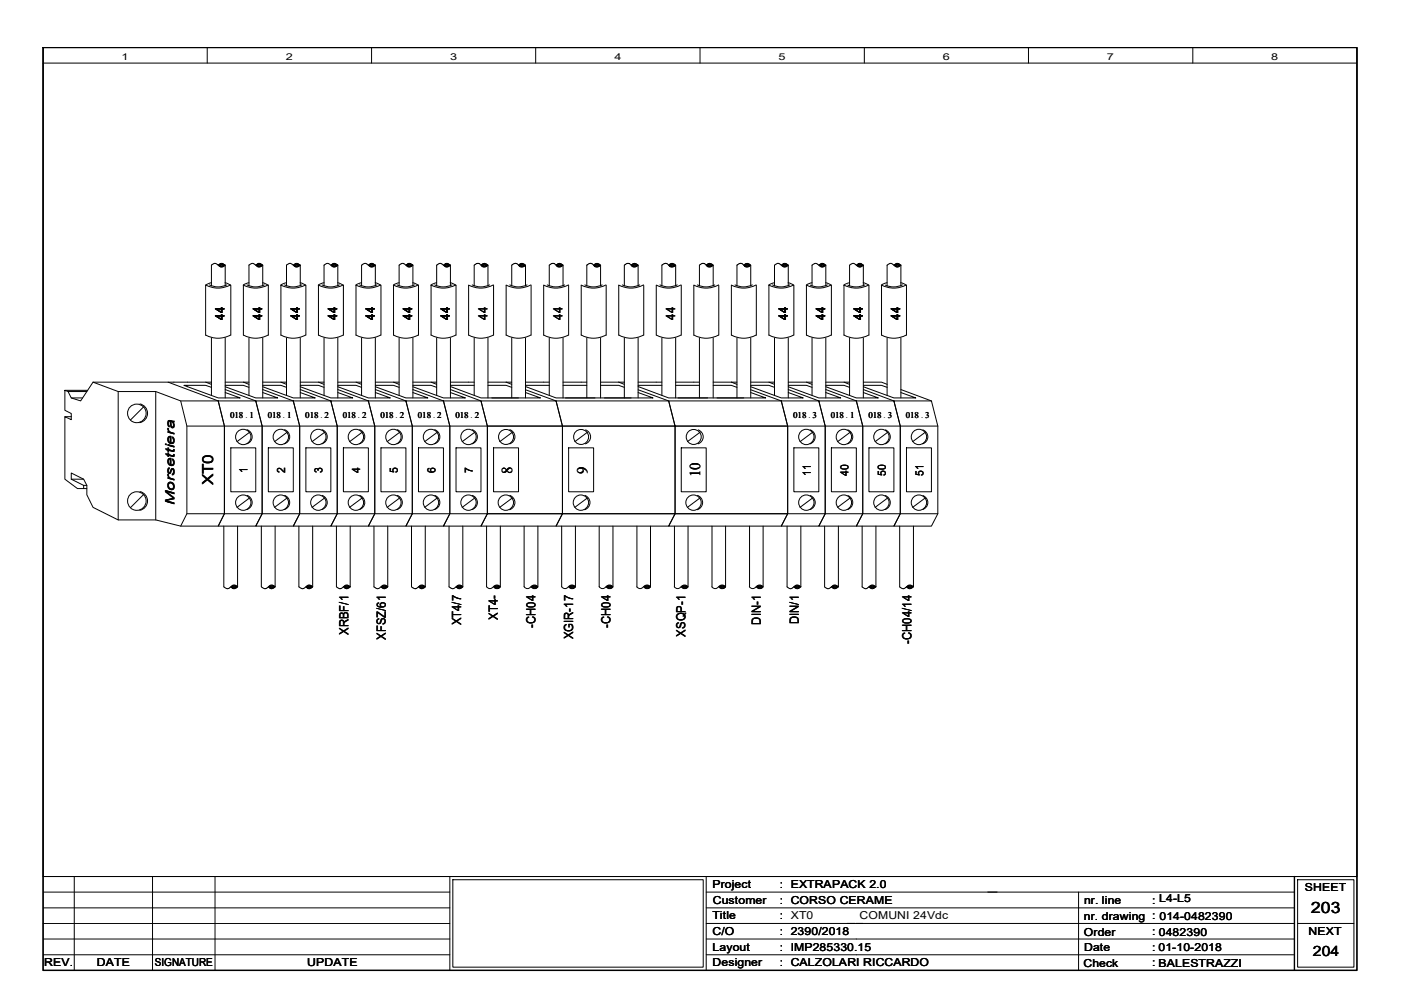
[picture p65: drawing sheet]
<svg xmlns="http://www.w3.org/2000/svg" width="297mm" height="210mm" viewBox="0 0 297 210" stroke-linecap="round" stroke-linejoin="round" font-family="sans-serif">
<defs><g id="words">
<text font-size="3.3" x="278" y="193.5">203</text>
<g font-size="3.2">
<text x="108.6" y="100.4" transform="rotate(-90 108.6 100.4)">8</text>
<text x="124.5" y="100.4" transform="rotate(-90 124.5 100.4)">9</text>
<text x="148.4" y="101.2" transform="rotate(-90 148.4 101.2)">10</text>
<text x="45.2" y="102.9" transform="rotate(-90 45.2 102.9)">XT0</text>
</g>
<text font-size="3" x="278.3" y="202.6">204</text>
<g font-size="2.7">
<text x="47.6" y="67.8" transform="rotate(-90 47.6 67.8)">44</text>
<text x="55.6" y="67.8" transform="rotate(-90 55.6 67.8)">44</text>
<text x="63.5" y="67.8" transform="rotate(-90 63.5 67.8)">44</text>
<text x="71.5" y="67.8" transform="rotate(-90 71.5 67.8)">44</text>
<text x="79.5" y="67.8" transform="rotate(-90 79.5 67.8)">44</text>
<text x="87.4" y="67.8" transform="rotate(-90 87.4 67.8)">44</text>
<text x="95.4" y="67.8" transform="rotate(-90 95.4 67.8)">44</text>
<text x="103.3" y="67.8" transform="rotate(-90 103.3 67.8)">44</text>
<text x="119.2" y="67.8" transform="rotate(-90 119.2 67.8)">44</text>
<text x="143.1" y="67.8" transform="rotate(-90 143.1 67.8)">44</text>
<text x="167" y="67.8" transform="rotate(-90 167 67.8)">44</text>
<text x="175" y="67.8" transform="rotate(-90 175 67.8)">44</text>
<text x="182.9" y="67.8" transform="rotate(-90 182.9 67.8)">44</text>
<text x="190.9" y="67.8" transform="rotate(-90 190.9 67.8)">44</text>
<text x="37" y="107.1" transform="rotate(-90 37 107.1)">Morsettiera</text>
<text x="105.6" y="131.4" transform="rotate(-90 105.6 131.4)">XT4-</text>
<text x="73.9" y="134.6" transform="rotate(-90 73.9 134.6)">XRBF/1</text>
<text x="81.8" y="135.6" transform="rotate(-90 81.8 135.6)">XFSZ/61</text>
<text x="97.7" y="132.6" transform="rotate(-90 97.7 132.6)">XT4/7</text>
<text x="113.5" y="133.1" transform="rotate(-90 113.5 133.1)">-CH04</text>
<text x="121.5" y="135.5" transform="rotate(-90 121.5 135.5)">XGIR-17</text>
<text x="129.5" y="133.1" transform="rotate(-90 129.5 133.1)">-CH04</text>
<text x="145.4" y="135" transform="rotate(-90 145.4 135)">XSQP-1</text>
<text x="161.3" y="132.4" transform="rotate(-90 161.3 132.4)">DIN-1</text>
<text x="169.4" y="132.3" transform="rotate(-90 169.4 132.3)">DIN/1</text>
<text x="193.2" y="136.4" transform="rotate(-90 193.2 136.4)">-CH04/14</text>
</g>
<g font-size="2.4">
<text x="52.5" y="100.2" transform="rotate(-90 52.5 100.2)">1</text>
<text x="60.4" y="100.2" transform="rotate(-90 60.4 100.2)">2</text>
<text x="68.4" y="100.2" transform="rotate(-90 68.4 100.2)">3</text>
<text x="76.4" y="100.2" transform="rotate(-90 76.4 100.2)">4</text>
<text x="84.3" y="100.2" transform="rotate(-90 84.3 100.2)">5</text>
<text x="92.3" y="100.2" transform="rotate(-90 92.3 100.2)">6</text>
<text x="100.3" y="100.2" transform="rotate(-90 100.3 100.2)">7</text>
<text x="171.9" y="100.8" transform="rotate(-90 171.9 100.8)">11</text>
<text x="179.9" y="100.8" transform="rotate(-90 179.9 100.8)">40</text>
<text x="187.8" y="100.8" transform="rotate(-90 187.8 100.8)">50</text>
<text x="195.8" y="100.8" transform="rotate(-90 195.8 100.8)">51</text>
</g>
<g font-size="2.3">
<text x="151.1" y="188.3">Project</text>
<text x="151.1" y="191.7">Customer</text>
<text x="165.4" y="188.3">: EXTRAPACK 2.0</text>
<text x="165.4" y="191.6">: CORSO CERAME</text>
<text x="229.9" y="191.6">nr. line</text>
<text x="244.3" y="191.6">: L4-L5</text>
<text x="276.6" y="188.9">SHEET</text>
<text x="151.1" y="194.9">Title</text>
<text x="165.4" y="194.9">: XT0</text>
<text x="182.2" y="194.9">COMUNI 24Vdc</text>
<text x="229.8" y="195">nr. drawing : 014-0482390</text>
<text x="151.1" y="198.3">C/O</text>
<text x="151.1" y="201.6">Layout</text>
<text x="165.4" y="198.3">: 2390/2018</text>
<text x="165.4" y="201.6">: IMP285330.15</text>
<text x="229.8" y="198.5">Order</text>
<text x="229.9" y="201.5">Date</text>
<text x="244.3" y="198.3">: 0482390</text>
<text x="244.3" y="201.6">: 01-10-2018</text>
<text x="277.4" y="198.2">NEXT</text>
<text x="9.4" y="204.9">REV.</text>
<text x="20.5" y="204.9">DATE</text>
<text x="32.8" y="204.9">SIGNATURE</text>
<text x="65.1" y="204.9">UPDATE</text>
<text x="151.1" y="204.9">Designer</text>
<text x="165.4" y="204.9">: CALZOLARI RICCARDO</text>
<text x="229.7" y="204.9">Check</text>
<text x="244.3" y="204.9">: BALESTRAZZI</text>
<text x="245.6" y="204.9">BALESTRAZZI</text>
</g>
<g font-size="2">
<text x="25.8" y="12.7">1</text>
<text x="60.6" y="12.7">2</text>
<text x="95.4" y="12.7">3</text>
<text x="130.3" y="12.7">4</text>
<text x="165.1" y="12.7">5</text>
<text x="199.9" y="12.7">6</text>
<text x="234.7" y="12.7">7</text>
<text x="269.5" y="12.7">8</text>
</g>
<g font-size="1.9">
<text x="48.8" y="88.6">018 1</text>
<text x="56.8" y="88.6">018 1</text>
<text x="64.7" y="88.6">018 2</text>
<text x="72.7" y="88.6">018 2</text>
<text x="80.6" y="88.6">018 2</text>
<text x="88.6" y="88.6">018 2</text>
<text x="96.6" y="88.6">018 2</text>
<text x="168.2" y="88.6">018 3</text>
<text x="176.1" y="88.6">018 1</text>
<text x="184.1" y="88.6">018 3</text>
<text x="192.1" y="88.6">018 3</text>
</g>
<g font-size="1.8">
<text x="52" y="88.6">.</text>
<text x="60" y="88.6">.</text>
<text x="67.9" y="88.6">.</text>
<text x="75.9" y="88.6">.</text>
<text x="83.9" y="88.6">.</text>
<text x="91.8" y="88.6">.</text>
<text x="99.8" y="88.6">.</text>
<text x="171.4" y="88.6">.</text>
<text x="179.4" y="88.6">.</text>
<text x="187.3" y="88.6">.</text>
<text x="195.3" y="88.6">.</text>
</g>
</g></defs>
<path d="M9.1 10.1h278.6v195.6h-278.6zM274.4 185.8v19.9" fill="none" stroke="#000" stroke-width=".3"/>
<g fill="none" stroke="#000" stroke-width=".21">
<path d="M9.1 185.8h278.6M9.1 195.8h86.3M9.1 199.1h86.3M9.1 192.5h86.3M9.1 189.1h86.3M15.7 185.8v19.9M32.3 185.8v19.9M45.6 185.8v19.9M95.4 185.8v19.9M96 186.5h53.1v18.6h-53.1zM149.7 185.8v19.9M149.7 195.8h124.7"/>
<path d="M149.7 199.1h124.7M149.7 192.5h124.7M149.7 189.1h124.7M228.7 189.1v16.6M275.1 186.5h12v18.6h-12zM275.1 195.8h12M9.1 202.4h86.3M149.7 202.4h124.7"/>
</g>
<g fill="#fff">
<path d="M181.8 192.9h19.7v2.5h-19.7z" fill-rule="evenodd"/>
<path d="M181.8 192.9h19.7v2.5h-19.7z" fill-rule="evenodd"/>
<path d="M181.8 192.9h19.7v2.5h-19.7z" fill-rule="evenodd"/>
</g>
<g fill="none" stroke="#000" stroke-width=".21">
<path d="M9.1 10.1h278.6v195.6h-278.6zM9.1 10.1h278.6v175.7h-278.6zM9.1 13.4h278.6M43.9 10.1v3.3M78.8 10.1v3.3M113.6 10.1v3.3M148.4 10.1v3.3M183.3 10.1v3.3M218.1 10.1v3.3M252.9 10.1v3.3M44.8 59.9l-1.2 .6v10.6M46.3 56.2l.6-.4 .8 .4"/>
<path d="M46.4 56.2l.4-.2h.4a.26 .26 0 0 1 .4 .3 .26 .26 0 0 1-.4 .2h-.6zM46.6 56.2l.5-.1a.18 .18 0 0 1 .2 0 .18 .18 0 0 1 0 .2h-.7zM46.7 56.2h.6M47.7 59.9l1.2 .6M47.7 56.2l-.6 .4h-.4l-1-.8-.9 .4v4.4M47.7 56.2v4.4M52.8 59.9l-1.2 .6M54.2 56.2l.6-.4 .9 .4M54.4 56.2l.4-.2h.4a.26 .26 0 0 1 .3 .3 .26 .26 0 0 1-.3 .2h-.6zM54.5 56.2l.5-.1a.18 .18 0 0 1 .3 0 .18 .18 0 0 1 0 .2h-.7zM54.6 56.2h.7M55.7 59.9l1.2 .6v10.6"/>
<path d="M55.7 56.2l-.7 .4h-.3l-1.1-.8-.8 .4v4.4M55.7 56.2v4.4M60.7 59.9l-1.2 .6M62.2 56.2l.6-.4 .9 .4M62.3 56.2l.8-.2 .4 .3-.3 .2h-.5l-.3-.1zM62.5 56.2l.5-.1a.18 .18 0 0 1 .2 0 .18 .18 0 0 1 0 .2h-.6zM62.6 56.2h.6M63.6 59.9l1.2 .6 .1 10.6M63.7 56.2l-.7 .4h-.4l-1-.8-.9 .4v4.4M63.7 56.2v4.4M68.7 59.9l-1.2 .6M70.1 56.2l.6-.4 .9 .4"/>
<path d="M70.3 56.1l.4-.1 .6 .1a.17 .17 0 0 1 .2 .2 .17 .17 0 0 1-.3 .1l-.7 .1-.2-.2zM70.4 56.2l.8-.1a.26 .26 0 0 1-.1 .3 .26 .26 0 0 1-.3 0l-.4-.1zM70.6 56.2h.6M71.6 59.9l1.2 .6M71.6 56.2l-.7 .4h-.3l-1-.8-.9 .4v4.4M71.6 56.2v4.4M76.7 59.9l-1.3 .6M78.1 56.2l.6-.4 .9 .4M78.3 56.1l.7-.1 .5 .3-.3 .2h-.5l-.4-.2zM78.4 56.2l.8-.1a.26 .26 0 0 1-.1 .3 .26 .26 0 0 1-.3 0l-.4-.1zM78.5 56.2h.7M79.5 59.9l1.2 .6"/>
<path d="M79.6 56.2l-.7 .4h-.3l-1.1-.8-.8 .4v4.4M79.6 56.2v4.4M84.6 59.9l-1.2 .6M86.1 56.2l.6-.4 .8 .4M86.2 56.1l.4-.1 .6 .1a.17 .17 0 0 1 .2 .2 .17 .17 0 0 1-.2 .1l-.8 .1-.2-.2zM86.4 56.2l.8-.1a.26 .26 0 0 1-.2 .3 .26 .26 0 0 1-.3 0l-.3-.1zM86.5 56.2h.6M87.5 59.9l1.2 .6M87.5 56.2l-.6 .4h-.4l-1-.8-.9 .4v4.4M87.5 56.2v4.4M92.6 59.9l-1.2 .6M94 56.2l.6-.4 .9 .4"/>
<path d="M94.2 56.1l.4-.1 .6 .1a.17 .17 0 0 1 .1 .2 .17 .17 0 0 1-.2 .1l-.7 .1-.2-.2zM94.3 56.2l.8-.1a.26 .26 0 0 1-.1 .3 .26 .26 0 0 1-.3 0l-.4-.1zM94.4 56.2h.7M95.5 59.9l1.1 .6M95.5 56.2l-.7 .4h-.3l-1.1-.8-.8 .4v4.4M95.5 56.2v4.4M102 56.2l.7-.4 .7 .4M102.2 56.1l.5-.1a.32 .32 0 0 1 .5 0 .32 .32 0 0 1 0 .4l-.5 .1a.36 .36 0 0 1-.4 0 .36 .36 0 0 1-.1-.4zM102.3 56.2l.4-.1a.21 .21 0 0 1 .3 0 .21 .21 0 0 1 0 .2h-.6zM103 56.2l-.6 .1M110 56.2l.6-.4 .8 .4M110.1 56.1l.6-.1a.32 .32 0 0 1 .4 0 .32 .32 0 0 1 0 .4l-.4 .1a.36 .36 0 0 1-.4 0 .36 .36 0 0 1-.2-.4z"/>
<path d="M110.2 56.2l.5-.1a.21 .21 0 0 1 .2 0 .21 .21 0 0 1 .1 .2h-.7zM111 56.2l-.7 .1M117.9 56.2l.7-.4 .7 .4M118.1 56.1l.6-.1a.32 .32 0 0 1 .4 0 .32 .32 0 0 1 0 .4l-.4 .1a.42 .42 0 0 1-.6-.4zM118.2 56.2l.4-.1a.21 .21 0 0 1 .3 0 .21 .21 0 0 1 .1 .2h-.7zM119 56.2l-.7 .1M125.9 56.2l.6-.4 .8 .4M126 56.1l.7-.1a.35 .35 0 0 1 .3 0 .35 .35 0 0 1 .1 .4l-.5 .1a.42 .42 0 0 1-.6-.4zM126.1 56.2l.5-.1a.21 .21 0 0 1 .3 0 .21 .21 0 0 1 0 .2h-.7zM126.9 56.2l-.7 .1M127.3 56.2l-.6 .4-.6-.1-.8-.7-.4 .1-.5 .3v4.4M127.3 56.2v4.4"/>
<path d="M133.8 56.2l-.5-.4-.4 .1-.5 .3v4.4M133.8 56.2l.6 .4h.5l.4-.4M133.9 56.2l.6-.4 .8 .4M134 56.1l.6-.1a.35 .35 0 0 1 .4 0 .35 .35 0 0 1 .1 .4l-.5 .1a.42 .42 0 0 1-.6-.4zM134.1 56.2l.4-.1a.21 .21 0 0 1 .3 0 .21 .21 0 0 1 .1 .2h-.7zM134.9 56.2l-.7 .1M135.3 56.2v4.4M141.8 56.2l-.5-.4-.5 .1-.5 .3v4.4M141.8 56.2l.5 .4h.5l.5-.4v4.4M141.8 56.2l.6-.4 .8 .4M141.9 56.1l.7-.1a.35 .35 0 0 1 .3 0 .35 .35 0 0 1 .1 .4l-.5 .1a.42 .42 0 0 1-.6-.4zM142.1 56.2l.6-.1 .3 .2-.6 .1z"/>
<path d="M142.8 56.2l-.6 .1M149.8 56.2l.6-.4 .8 .4M149.9 56.1l.6-.1a.35 .35 0 0 1 .4 0 .35 .35 0 0 1 .1 .4l-.5 .1a.42 .42 0 0 1-.6-.4zM150 56.2l.6-.1 .4 .2-.7 .1zM150.8 56.2l-.6 .1M157.7 56.2l.7-.4 .7 .4M157.9 56.1l.6-.1a.35 .35 0 0 1 .4 0 .35 .35 0 0 1 .1 .4l-.5 .1a.42 .42 0 0 1-.6-.4zM158 56.2l.6-.1 .3 .2-.6 .1zM158.7 56.2l-.6 .1M164.2 59.9l-1.2 .6M165.6 56.2l.6-.4 .4 .1 .5 .3M165.9 56.1l.3-.1h.4a.28 .28 0 0 1 .4 .2 .28 .28 0 0 1-.4 .3h-.6l-.2-.2z"/>
<path d="M165.9 56.2l.8-.1a.18 .18 0 0 1 0 .3 .18 .18 0 0 1-.2 0l-.5-.1zM166.1 56.2h.6M167.1 59.9l1.2 .6v10.6M167.1 56.2l-.6 .4-.5-.1-.9-.7-.9 .4v4.4M167.1 56.2v4.4M172.2 59.9l-1.3 .6M173.6 56.2l.6-.4 .4 .1 .5 .3M173.8 56.1l.4-.1h.3a.28 .28 0 0 1 .5 .2 .29 .29 0 0 1-.5 .3h-.5l-.2-.2zM173.9 56.2l.8-.1a.18 .18 0 0 1 0 .3 .18 .18 0 0 1-.2 0l-.5-.1zM174 56.2h.7M175 59.9l1.2 .6M175.1 56.2l-.6 .4-.6-.1-.9-.7-.8 .4v4.4"/>
<path d="M175.1 56.2v4.4M180.1 59.9l-1.2 .6M181.6 56.2l.6-.4 .3 .1 .5 .3M181.8 56.1l.3-.1h.4a.28 .28 0 0 1 .4 .2 .28 .28 0 0 1-.4 .3h-.6l-.2-.2zM181.9 56.2l.8-.1a.18 .18 0 0 1 0 .3 .18 .18 0 0 1-.3 0l-.5-.1zM182 56.2h.6M183 59.9l1.2 .6M183 56.2l-.6 .4-.5-.1-.9-.7-.9 .4v4.4M183 56.2v4.4M188.1 59.9l-1.2 .6M189.5 56.2l.6-.4 .4 .1 .5 .3M189.7 56.1l.4-.1h.4a.28 .28 0 0 1 .4 .2 .28 .28 0 0 1-.4 .3h-.6l-.2-.2z"/>
<path d="M189.8 56.2l.8-.1a.18 .18 0 0 1 0 .3 .18 .18 0 0 1-.2 0l-.5-.1zM189.9 56.2h.7M191 59.9l1.1 .6M191 56.2l-.6 .4-.5-.1-1-.7-.8 .4v4.4M191 56.2v4.4M43.6 60.4a5.5 5.5 0 0 0 5.3 0M43.6 71a5.5 5.5 0 0 0 5.3 0M44.4 60.4a4.2 4.2 0 0 0 3.7 0M44.8 71.6v12.2M47.7 71.6v12.8M48.9 60.5v10.6M51.6 71a5.4 5.4 0 0 0 5.3 0"/>
<path d="M52.4 60.4a4.2 4.2 0 0 0 3.6 0M52.8 71.6v12.2M55.7 71.6v12.8M56.9 60.4a5.6 5.6 0 0 1-5.3 .1v10.6M59.6 71a5.4 5.4 0 0 0 5.2 0M60.3 60.4a4.2 4.2 0 0 0 3.7 0M60.7 71.6v12.2M63.7 71.6v12.8M64.8 60.4a5.6 5.6 0 0 1-5.2 .1v10.6M67.5 71a5.4 5.4 0 0 0 5.3 0M68.3 60.4a4.2 4.2 0 0 0 3.7 0M68.7 71.6v12.2"/>
<path d="M71.6 71.6v12.8M72.8 60.4a5.6 5.6 0 0 1-5.3 .1v10.6M72.8 60.5v10.6M75.5 71a5.4 5.4 0 0 0 5.2 0M76.2 60.4a4.2 4.2 0 0 0 3.7 0M76.7 71.6v12.2M79.6 71.6v12.8M80.7 60.4a5.6 5.6 0 0 1-5.2 .1v10.6M80.8 60.5v10.6M83.4 71a5.4 5.4 0 0 0 5.3 0M84.2 60.4a4.2 4.2 0 0 0 3.7 0M84.6 71.6v12.2"/>
<path d="M87.5 71.6v12.8M88.7 60.4a5.6 5.6 0 0 1-5.3 .1v10.6M88.7 60.5v10.6M91.4 71a5.4 5.4 0 0 0 5.2 0M92.2 60.4a4.2 4.2 0 0 0 3.6 0M92.6 71.6v12.2M95.5 71.6v12.8M96.6 60.4a5.6 5.6 0 0 1-5.2 .1v10.6M96.7 60.5v10.6M99.4 71a5.4 5.4 0 0 0 5.2 0M100.1 60.4a4.2 4.2 0 0 0 3.7 0M100.5 60.6v-4.4l.7-.4 .5 .1 .8 .7h.5l.5-.4v4.4"/>
<path d="M100.5 71.6v12.2M103.5 71.6v12.8M104.6 60.4a5.6 5.6 0 0 1-5.2 .1v10.6M104.6 60.5v10.6M107.3 71a5.4 5.4 0 0 0 5.3 0M108.1 60.4a4.2 4.2 0 0 0 3.7 0M108.5 60.6v-4.4l.6-.4 .5 .1 .9 .7h.5l.4-.4v4.4M108.5 71.6v12.8M111.4 71.6v12.8M112.6 60.4a5.6 5.6 0 0 1-5.3 .1v10.6M112.6 60.5v10.6M115.3 71a5.4 5.4 0 0 0 5.2 0"/>
<path d="M116 60.4a4.2 4.2 0 0 0 3.7 0M116.5 60.6v-4.4l.6-.4 .5 .1 .8 .7h.6l.4-.4v4.4M116.5 71.6v12.2M119.4 71.6v12.8M120.5 60.4a5.6 5.6 0 0 1-5.2 .1v10.6M120.6 60.5v10.6M123.2 71a5.4 5.4 0 0 0 5.3 0M124 60.4a4.2 4.2 0 0 0 3.7 0M124.4 71.6v12.8M127.3 71.6v12.8M128.5 60.4a5.6 5.6 0 0 1-5.3 .1v10.6M128.5 60.5v10.6"/>
<path d="M131.2 71a5.4 5.4 0 0 0 5.2 0M131.9 60.4a4.2 4.2 0 0 0 3.7 0M132.4 71.6v12.8M135.3 71.6v12.8M136.4 60.4a5.6 5.6 0 0 1-5.2 .1v10.6M136.5 60.5v10.6M139.1 71a5.4 5.4 0 0 0 5.3 0M139.9 60.4a4.2 4.2 0 0 0 3.7 0M140.3 71.6v12.2M143.3 71.6v12.8M144.4 60.4a5.6 5.6 0 0 1-5.3 .1v10.6M144.4 60.5v10.6"/>
<path d="M147.1 71a5.4 5.4 0 0 0 5.3 0M147.9 60.4a4.2 4.2 0 0 0 3.6 0M148.3 60.6v-4.4l.6-.4 .5 .1 .9 .7h.5l.4-.4v4.4M148.3 71.6v12.8M151.2 71.6v12.8M152.4 60.4a5.6 5.6 0 0 1-5.3 .1v10.6M152.4 60.5v10.6M155.1 71a5.4 5.4 0 0 0 5.2 0M155.8 60.4a4.2 4.2 0 0 0 3.7 0M156.2 60.6v-4.4l.7-.4 .5 .1 .8 .7h.5l.5-.4v4.4M156.2 71.6v12.8M159.2 71.6v12.8"/>
<path d="M160.3 60.4a5.6 5.6 0 0 1-5.2 .1v10.6M160.4 60.5v10.6M163 71a5.4 5.4 0 0 0 5.3 0M163.8 60.4a4.2 4.2 0 0 0 3.7 0M164.2 71.6v12.2M167.1 71.6v12.8M168.3 60.4a5.6 5.6 0 0 1-5.3 .1v10.6M171 71a5.4 5.4 0 0 0 5.2 0M172.2 71.6v12.2M175.1 71.6v12.8M175.4 60.4a4.3 4.3 0 0 1-3.6 .1M176.2 60.4a5.6 5.6 0 0 1-5.2 .1v10.6"/>
<path d="M176.3 60.5v10.6M178.9 71a5.4 5.4 0 0 0 5.3 0M180.1 71.6v12.2M183 71.6v12.8M183.4 60.4a4.3 4.3 0 0 1-3.7 .1M184.2 60.4a5.6 5.6 0 0 1-5.3 .1v10.6M184.2 60.5v10.6M186.9 71a5.4 5.4 0 0 0 5.2 0M188.1 71.6v12.2M191 71.6v12.8M191.3 60.4a4.3 4.3 0 0 1-3.6 .1M192.1 60.4a5.6 5.6 0 0 1-5.2 .1v10.6"/>
<path d="M192.2 60.5v10.6M13.8 82.8l.6 .2 .7 1.4 2 .6 2.6-4h15.9l10.7 4 1.3 5.3v18.6l-1.3 2.6h-8l-5.3-1.3h-7.9l-5.4-2.6-1.3-2.7v-2l-.7-1.3-2.6-1.3v1.3l2.6 1.3v.7h-1.3l-2.6-2v-13.3l1.3 .7v-1.3l-1.3-.7zM13.8 88.3h1.3M13.8 82.8h4.7M14.4 83h4M15.1 84.4h2.4M19.7 81l5.4 2h7.9l5.3 2 1.3 5.3v18.6l-1.3 2.6M25.1 83v27.2M29.7 85.6a2.03 2.03 0 0 1 1.6 2 2.03 2.03 0 0 1-1.7 2M30.4 86.3l-2.8 2.8M33 83v27.2M35.6 81h8l1.2 .5"/>
<path d="M38.3 85h8M39.6 90.3h63.7M43.6 81h1.2M44.8 82.1l-1.2-.4h-4.6l7.3 2.7h4.6l-3.2-1.2M46.3 85h7.9l1.4 5.3v18.6l-1.4 2.6h-7.9l1.3-2.6v-18.6zM47.7 81h3.9l1.2 .5M47.7 81.7h3.9l1.2 .4M47.7 82l6.5 2.4h4.7l-3.2-1.2M47.7 82.6l6.5 2.4M48.9 95h5.3v9.3h-5.3zM51.6 81h1.2M52.4 91.1a1.57 1.57 0 0 1 1.1 1.5 1.57 1.57 0 0 1-1.2 1.5"/>
<path d="M52.9 91.7l-2.7 1.9M54.2 85h8l1.3 5.3v18.6l-1.3 2.6h-8l1.4-2.6v-18.6zM55.7 81h3.9l1.1 .5M55.7 81.7h3.9l1.1 .4M55.7 82l6.5 2.4h4.6l-3.1-1.2M55.7 82.6l6.5 2.4M56.9 95h5.3v9.3h-5.3zM59.6 81h1.1M60.3 91.1a1.57 1.57 0 0 1 1.1 1.5 1.57 1.57 0 0 1-1.1 1.5M60.9 91.7l-2.7 1.9M62.2 85h7.9l1.4 5.3v18.6l-1.4 2.6h-7.9l1.3-2.6v-18.6zM63.7 81h3.8l1.2 .5"/>
<path d="M63.7 81.7h3.8l1.2 .4M63.7 82l6.4 2.4h4.7l-3.2-1.2M63.7 82.6l6.4 2.4M64.9 95h5.2v9.3h-5.2zM67.5 81h1.2M68.3 91.1a1.57 1.57 0 0 1 1.1 1.5 1.57 1.57 0 0 1-1.2 1.5M68.8 91.7l-2.6 1.9M70.1 85h8l1.4 5.3v18.6l-1.4 2.6h-8l1.4-2.6v-18.6zM71.6 81h3.9l1.2 .5M71.6 81.7h3.9l1.2 .4M71.6 82l6.5 2.4h4.7l-3.2-1.2M71.6 82.6l6.5 2.4"/>
<path d="M72.8 95h5.3v9.3h-5.3zM75.5 81h1.2M76.2 91.1a1.57 1.57 0 0 1 1.1 1.5 1.57 1.57 0 0 1-1.1 1.5M76.8 91.7l-2.7 1.9M78.1 85h8l1.3 5.3v18.6l-1.3 2.6h-8l1.4-2.6v-18.6zM79.6 81h3.8l1.2 .5M79.6 81.7h3.8l1.2 .4M79.6 82l6.5 2.4h4.6l-3.2-1.2M79.6 82.6l6.5 2.4M80.8 95h5.3v9.3h-5.3zM83.4 81h1.2M84.2 91.1a1.57 1.57 0 0 1 1.1 1.5 1.57 1.57 0 0 1-1.1 1.5"/>
<path d="M84.7 91.7l-2.6 1.9M86.1 85h7.9l1.4 5.3v18.6l-1.4 2.6h-7.9l1.3-2.6v-18.6zM87.5 81h3.9l1.2 .5M87.5 81.7h3.9l1.2 .4M87.5 82l6.5 2.4h4.7l-3.2-1.2M87.5 82.6l6.5 2.4M88.7 95h5.3v9.3h-5.3zM91.4 81h1.2M92.2 91.1a1.57 1.57 0 0 1 1.1 1.5 1.57 1.57 0 0 1-1.2 1.5M92.7 91.7l-2.7 1.9M94 85h8l1.3 5.3v18.6l-1.3 2.6h-8l1.4-2.6v-18.6zM95.5 82l6.5 2.4h7.9"/>
<path d="M95.5 81h5M95.5 82.6l6.5 2.4M95.5 81.7h5M96.7 95h5.3v9.3h-5.3zM100.1 91.1a1.57 1.57 0 0 1 1.1 1.5 1.57 1.57 0 0 1-1.1 1.5M100.7 91.7l-2.7 1.9M102 85h15.9l1.3 5.3h-15.9zM103.3 90.3h15.9v18.6h-15.9zM103.5 81.7h3.8l1.2 .4M103.5 81h5M104.6 95h5.3v9.3h-5.3zM107.3 81l1.2 .5"/>
<path d="M108.1 91.1a1.58 1.58 0 0 1 1.1 1.5 1.58 1.58 0 0 1-1.1 1.5M108.6 91.7l-2.6 1.9M111.4 83.2l3.2 1.2h-10.3M111.4 82l6.5 2.4h8.2M111.4 81h5.1M111.4 81.7h5.1M111.4 82.6l6.5 2.4M117.9 85h23.9l1.3 5.3h-23.9zM119.2 90.3h23.9v18.6h-23.9zM119.4 81h5M119.4 81.7h5M119.9 84.4h13.9"/>
<path d="M120.6 95h5.3v9.3h-5.3zM124.2 91.1a1.56 1.56 0 0 1 1 1.5 1.56 1.56 0 0 1-1.1 1.5M124.5 91.7l-2.6 1.9M127.3 81.7h3.9l1.2 .4M127.3 81h5.1M131.2 81l1.2 .5M135.3 83.2l3.2 1.2h-10.4M135.3 82l6.5 2.4h8.2M135.3 81h5M135.3 81.7h5M135.3 82.6l6.5 2.4M141.8 85h23.8l1.4 5.3h-23.9z"/>
<path d="M143.1 90.3h23.9v18.6h-23.9zM143.3 81h5M143.3 81.7h5M143.8 84.4h13.9M144.4 95h5.3v9.3h-5.3zM148 91.1a1.56 1.56 0 0 1 1.1 1.5 1.56 1.56 0 0 1-1.1 1.5M148.4 91.7l-2.6 1.9M151.2 81.7h3.9l1.1 .4M151.2 81h5M155.1 81l1.1 .5M159.2 83.2l3.1 1.2h-10.3M159.2 81h3.8l1.2 .5"/>
<path d="M159.2 81.7h3.8l1.2 .4M159.2 82l6.4 2.4h4.7l-3.2-1.2M159.2 82.6l6.4 2.4M163 81h1.2M165.6 85h8l1.4 5.3v18.6l-1.4 2.6h-8l1.4-2.6v-18.6zM167 90.3h31.8M167.1 81h3.9l1.2 .5M167.1 81.7h3.9l1.2 .4M167.1 82l6.5 2.4h4.7l-3.2-1.2M167.1 82.6l6.5 2.4M168.3 95h5.3v9.3h-5.3zM171 81h1.2"/>
<path d="M171.8 91.1a1.56 1.56 0 0 1 1 1.5 1.56 1.56 0 0 1-1.1 1.5M172.3 91.7l-2.7 1.9M173.6 85h8l1.3 5.3v18.6l-1.3 2.6h-8l1.4-2.6v-18.6zM175.1 81h3.8l1.2 .5M175.1 81.7h3.8l1.2 .4M175.1 82l6.5 2.4h4.6l-3.2-1.2M175.1 82.6l6.5 2.4M176.3 95h5.3v9.3h-5.3zM178.9 81h1.2M179.7 91.1a1.56 1.56 0 0 1 1.1 1.5 1.56 1.56 0 0 1-1.1 1.5M180.3 91.7l-2.7 1.9M181.6 85h7.9l1.4 5.3v18.6l-1.4 2.6h-7.9l1.3-2.6v-18.6z"/>
<path d="M183 81h3.9l1.2 .5M183 81.7h3.9l1.2 .4M183 82l6.5 2.4h4.7l-3.2-1.2M183 82.6l6.5 2.4M184.2 95h5.3v9.3h-5.3zM187.7 91.1a1.56 1.56 0 0 1 1.1 1.5 1.56 1.56 0 0 1-1.1 1.5M188.2 91.7l-2.7 1.9M189.5 85h8l1.3 5.3v18.6l-1.3 2.6h-8l1.4-2.6v-18.6zM191 82.6l6.5 2.4M192.2 95h5.3v9.3h-5.3zM195.7 91.1a1.56 1.56 0 0 1 1 1.5 1.56 1.56 0 0 1-1.1 1.5M196.2 91.7l-2.7 1.9"/>
<path d="M15.1 101.6h2.6M17.7 102.9h.7M17.7 103.6h.7M29.7 104.2a2.03 2.03 0 0 1 1.6 2 2.03 2.03 0 0 1-1.7 2M30.4 104.9l-2.8 2.8M39.6 108.9h63.7M47.5 111.5v12.9l.7 .4 1.3-.8h.3l.6 .4M50.4 111.5v12.9M52.4 105a1.57 1.57 0 0 1 1.1 1.5 1.57 1.57 0 0 1-1.2 1.5M52.9 105.6l-2.7 2M55.4 111.5v12.9l.8 .4 1.2-.8h.4l.5 .4M58.3 111.5v12.9"/>
<path d="M60.3 105a1.57 1.57 0 0 1 1.1 1.5 1.57 1.57 0 0 1-1.1 1.5M60.9 105.6l-2.7 2M63.4 111.5v12.9l.7 .4 1.3-.8h.3l.6 .4M66.3 111.5v12.9M68.3 105a1.57 1.57 0 0 1 1.1 1.5 1.57 1.57 0 0 1-1.2 1.5M68.8 105.6l-2.6 2M71.3 111.5v12.9l.8 .4 1.3-.8h.3l.5 .4M74.2 111.5v12.9M76.2 105a1.57 1.57 0 0 1 1.1 1.5 1.57 1.57 0 0 1-1.1 1.5M76.8 105.6l-2.7 2M79.3 111.5v12.9l.7 .4 1.3-.8h.4l.5 .4M82.2 111.5v12.9"/>
<path d="M84.2 105a1.57 1.57 0 0 1 1.1 1.5 1.57 1.57 0 0 1-1.1 1.5M84.7 105.6l-2.6 2M87.2 111.5v12.9l.8 .4 1.3-.8h.3l.6 .4M90.2 111.5v12.9M92.2 105a1.57 1.57 0 0 1 1.1 1.5 1.57 1.57 0 0 1-1.2 1.5M92.7 105.6l-2.7 2M95.2 111.5v12.9l.8 .4 1.2-.8h.4l.5 .4M98.1 111.5v12.9M100.1 105a1.57 1.57 0 0 1 1.1 1.5 1.57 1.57 0 0 1-1.1 1.5M100.7 105.6l-2.7 2M103.2 111.5v12.9M103.3 108.9h15.9l-1.3 2.6h-15.9z"/>
<path d="M106.1 111.5l-.1 12.9a.83 .83 0 0 0-1.4 0M108.1 105a1.6 1.6 0 0 1 1.1 1.6 1.6 1.6 0 0 1-1.2 1.5M108.6 105.6l-2.6 2M111.1 111.5v12.9M114 111.5v12.9M119.1 111.5v12.9M119.2 108.9h23.9l-1.3 2.6h-23.9zM122 111.5v12.9M124 105a1.6 1.6 0 0 1 1.1 1.6 1.6 1.6 0 0 1-1.2 1.5M124.5 105.6l-2.6 2M127 111.5v12.9M130 111.5v12.9"/>
<path d="M135 111.5v12.9M137.9 111.5v12.9M143 111.5v12.9M143.1 108.9h23.9l-1.4 2.6h-23.8zM145.9 111.5v12.9M147.9 105a1.6 1.6 0 0 1 1.1 1.6 1.6 1.6 0 0 1-1.2 1.5M148.4 105.6l-2.6 2M151 111.5v12.9M153.8 111.5v12.9a.83 .83 0 0 0-1.4 0M158.9 111.5v12.9M161.8 111.5v12.9a.83 .83 0 0 0-1.4 0M166.9 111.5v13l.7 .3 1.3-.8h.3l.6 .4"/>
<path d="M167 108.9h31.8M169.8 111.5v12.9M171.8 105.1a1.56 1.56 0 0 1 1 1.5 1.56 1.56 0 0 1-1.1 1.4M172.3 105.6l-2.7 2M174.8 111.5v13l.8 .3 1.2-.8h.4l.6 .4M177.8 111.5v12.9M179.7 105.1a1.56 1.56 0 0 1 1.1 1.5 1.56 1.56 0 0 1-1.1 1.4M180.3 105.6l-2.7 2M182.8 111.5v13l.8 .3 1.2-.8h.3l.6 .4M185.7 111.5v12.9M187.7 105.1a1.56 1.56 0 0 1 1.1 1.5 1.56 1.56 0 0 1-1.1 1.4M188.2 105.6l-2.7 2"/>
<path d="M190.8 111.5v13l.7 .3 1.2-.8h.4l.6 .4M193.7 111.5v12.9M195.7 105.1a1.56 1.56 0 0 1 1 1.5 1.56 1.56 0 0 1-1.1 1.4M196.2 105.6l-2.7 2M48.9 124.4l.7 .4 .8-.4M49.1 124.4l.3-.2h.5a.28 .28 0 0 1 .3 .3 .28 .28 0 0 1-.4 .2l-.6-.1zM49.2 124.4l.8-.1a.18 .18 0 0 1 0 .3 .18 .18 0 0 1-.3-.1h-.3zM49.3 124.4h.7M56.9 124.4l.6 .4 .8-.4M57 124.4l.4-.2h.5a.28 .28 0 0 1 .3 .3 .28 .28 0 0 1-.4 .2l-.6-.1zM57.1 124.4l.9-.1a.18 .18 0 0 1-.1 .3 .18 .18 0 0 1-.2-.1h-.4zM57.3 124.4h.7"/>
<path d="M64.9 124.4l.6 .4 .8-.4M65 124.3l.8-.1a.28 .28 0 0 1 .4 .3 .28 .28 0 0 1-.5 .2l-.6-.1zM65.1 124.4l.8-.1a.18 .18 0 0 1 0 .3 .18 .18 0 0 1-.3-.1h-.3zM65.2 124.4h.7M72.8 124.4l.6 .4 .8-.4M73 124.3l.8-.1a.28 .28 0 0 1 .3 .3 .28 .28 0 0 1-.4 .2h-.3a.27 .27 0 0 1-.3-.1 .27 .27 0 0 1-.1-.3zM73.1 124.4l.8-.1a.18 .18 0 0 1-.1 .3 .18 .18 0 0 1-.2-.1h-.4zM73.2 124.4h.7M80.8 124.4l.6 .4 .8-.4M81 124.3l.7-.1a.28 .28 0 0 1 .4 .3 .28 .28 0 0 1-.4 .2h-.4a.27 .27 0 0 1-.3-.1 .27 .27 0 0 1 0-.3zM81 124.4l.8-.1a.18 .18 0 0 1 0 .3 .18 .18 0 0 1-.3-.1h-.3zM81.1 124.4h.7"/>
<path d="M88.7 124.4l.7 .4 .8-.4M88.9 124.3l.8-.1a.28 .28 0 0 1 .3 .3 .28 .28 0 0 1-.4 .2h-.3a.27 .27 0 0 1-.3-.1 .27 .27 0 0 1-.1-.3zM89 124.4l.8-.1a.18 .18 0 0 1 0 .3 .18 .18 0 0 1-.3-.1h-.3zM89.1 124.4h.7M96.7 124.4l.6 .4 .8-.4M96.8 124.4l.4-.2h.5a.28 .28 0 0 1 .3 .3 .28 .28 0 0 1-.4 .2l-.6-.1zM96.9 124.4l.7-.1a.19 .19 0 0 1 .2 0 .19 .19 0 0 1 0 .3 .19 .19 0 0 1-.3-.1h-.4zM97.1 124.4h.6M103.2 124.4a.82 .82 0 0 0 1.4 0M104.7 124.5l.5 .3h.5l.4-.3M104.8 124.3l.6-.1a.34 .34 0 0 1 .4 0 .34 .34 0 0 1 .1 .3l-.5 .2a.42 .42 0 0 1-.6-.4zM105 124.3h.5l.3 .2h-.7h-.2z"/>
<path d="M105 124.4h.7M111.1 124.4a.82 .82 0 0 0 1.5 0M112.6 124.4a.83 .83 0 0 1 1.4 0M112.6 124.5l.5 .3h.6l.3-.3M112.8 124.3l.6-.1a.34 .34 0 0 1 .4 0 .34 .34 0 0 1 .1 .3l-.5 .2a.42 .42 0 0 1-.6-.4zM112.9 124.4l.6-.1 .3 .2h-.7zM113 124.4h.7M119.1 124.4a.82 .82 0 0 0 1.4 0M120.6 124.4a.83 .83 0 0 1 1.4 0M120.6 124.5l.5 .3h.5l.4-.3M120.7 124.3l.7-.1a.34 .34 0 0 1 .3 0 .34 .34 0 0 1 .1 .3l-.5 .2a.42 .42 0 0 1-.6-.4zM120.9 124.4l.6-.1 .2 .2h-.7z"/>
<path d="M120.9 124.4h.7M127 124.4a.82 .82 0 0 0 1.5 0M128.5 124.4a.83 .83 0 0 1 1.4 0M128.6 124.5l.4 .3h.6l.4-.3M128.7 124.3l.6-.1a.34 .34 0 0 1 .4 0 .34 .34 0 0 1 .1 .3l-.5 .2a.42 .42 0 0 1-.6-.4zM128.9 124.3h.5l.3 .2h-.7h-.2zM128.9 124.4h.7M136.4 124.4a.85 .85 0 0 1-1.4 0M136.5 124.4a.83 .83 0 0 1 1.4 0M136.5 124.5l.5 .3h.5l.4-.3M136.6 124.3l.7-.1a.34 .34 0 0 1 .3 0 .34 .34 0 0 1 .1 .3l-.5 .2a.42 .42 0 0 1-.6-.4zM136.8 124.3h.6l.3 .2h-.8h-.2z"/>
<path d="M136.9 124.4h.6M144.4 124.4a.85 .85 0 0 1-1.4 0M144.4 124.4a.83 .83 0 0 1 1.4 0M144.5 124.5l.4 .3h.6l.4-.3M144.6 124.3l.6-.1a.34 .34 0 0 1 .4 0 .34 .34 0 0 1 .1 .3l-.5 .2a.42 .42 0 0 1-.6-.4zM144.7 124.4l.6-.1 .3 .2h-.7zM144.8 124.4h.7M152.4 124.4a.85 .85 0 0 1-1.5 0M152.4 124.5l.5 .3h.6l.3-.3M152.6 124.3l.6-.1a.34 .34 0 0 1 .4 0 .34 .34 0 0 1 .1 .3l-.5 .2a.42 .42 0 0 1-.6-.4zM152.7 124.3h.6l.3 .2h-.7l-.2-.1zM152.8 124.4h.7"/>
<path d="M160.3 124.4a.85 .85 0 0 1-1.4 0M160.4 124.5l.5 .3h.5l.4-.3M160.5 124.3l.7-.1a.34 .34 0 0 1 .3 0 .34 .34 0 0 1 .1 .3l-.5 .2a.42 .42 0 0 1-.6-.4zM160.7 124.4l.5-.1 .3 .2h-.7zM160.7 124.4h.7M168.3 124.4l.7 .4 .8-.4M168.4 124.4l.4-.2h.4a.29 .29 0 0 1 .4 .3 .29 .29 0 0 1-.4 .2l-.6-.1zM168.6 124.4l.6-.1a.19 .19 0 0 1 .3 0 .19 .19 0 0 1-.1 .3 .19 .19 0 0 1-.2-.1h-.5zM168.7 124.4h.7M176.3 124.4l.6 .4 .9-.4M176.4 124.4l.3-.2h.5a.29 .29 0 0 1 .4 .3 .29 .29 0 0 1-.5 .2l-.5-.1zM176.6 124.4l.6-.1a.19 .19 0 0 1 .2 0 .19 .19 0 0 1 0 .3 .19 .19 0 0 1-.3-.1h-.4z"/>
<path d="M176.7 124.4h.6M184.2 124.4l.7 .4 .8-.4M184.4 124.3l.7-.1a.31 .31 0 0 1 .4 .3 .31 .31 0 0 1-.5 .2l-.5-.1zM184.5 124.4l.6-.1a.19 .19 0 0 1 .3 0 .19 .19 0 0 1-.1 .3 .19 .19 0 0 1-.2-.1h-.4zM184.6 124.4h.7M192.2 124.4l.7 .4 .8-.4M192.4 124.3l.6-.1a.31 .31 0 0 1 .5 .3 .31 .31 0 0 1-.5 .2h-.3a.26 .26 0 0 1-.3-.1 .26 .26 0 0 1 0-.3zM192.5 124.4l.6-.1a.19 .19 0 0 1 .2 0 .19 .19 0 0 1 0 .3 .19 .19 0 0 1-.3-.1h-.4zM192.6 124.4h.6"/>
<circle cx="29" cy="87.6" r="1.98"/>
<circle cx="51.6" cy="92.6" r="1.63"/>
<circle cx="59.5" cy="92.6" r="1.63"/>
<circle cx="67.5" cy="92.6" r="1.63"/>
<circle cx="75.5" cy="92.6" r="1.63"/>
<circle cx="83.4" cy="92.6" r="1.63"/>
<circle cx="91.4" cy="92.6" r="1.63"/>
<circle cx="99.3" cy="92.6" r="1.63"/>
<circle cx="107.3" cy="92.6" r="1.6"/>
<circle cx="123.2" cy="92.6" r="1.6"/>
<circle cx="147.1" cy="92.6" r="1.6"/>
<circle cx="171" cy="92.6" r="1.63"/>
<circle cx="178.9" cy="92.6" r="1.63"/>
<circle cx="186.9" cy="92.6" r="1.63"/>
<circle cx="194.8" cy="92.6" r="1.63"/>
<circle cx="29" cy="106.2" r="1.98"/>
<circle cx="51.6" cy="106.6" r="1.63"/>
<circle cx="59.5" cy="106.6" r="1.63"/>
<circle cx="67.5" cy="106.6" r="1.63"/>
<circle cx="75.5" cy="106.6" r="1.63"/>
<circle cx="83.4" cy="106.6" r="1.63"/>
<circle cx="91.4" cy="106.6" r="1.63"/>
<circle cx="99.3" cy="106.6" r="1.63"/>
<circle cx="107.2" cy="106.6" r="1.63"/>
<circle cx="123.2" cy="106.6" r="1.63"/>
<circle cx="147" cy="106.6" r="1.63"/>
<circle cx="171" cy="106.6" r="1.63"/>
<circle cx="178.9" cy="106.6" r="1.63"/>
<circle cx="186.9" cy="106.6" r="1.63"/>
<circle cx="194.8" cy="106.6" r="1.63"/>
</g>
<use href="#words"/>
</svg>
